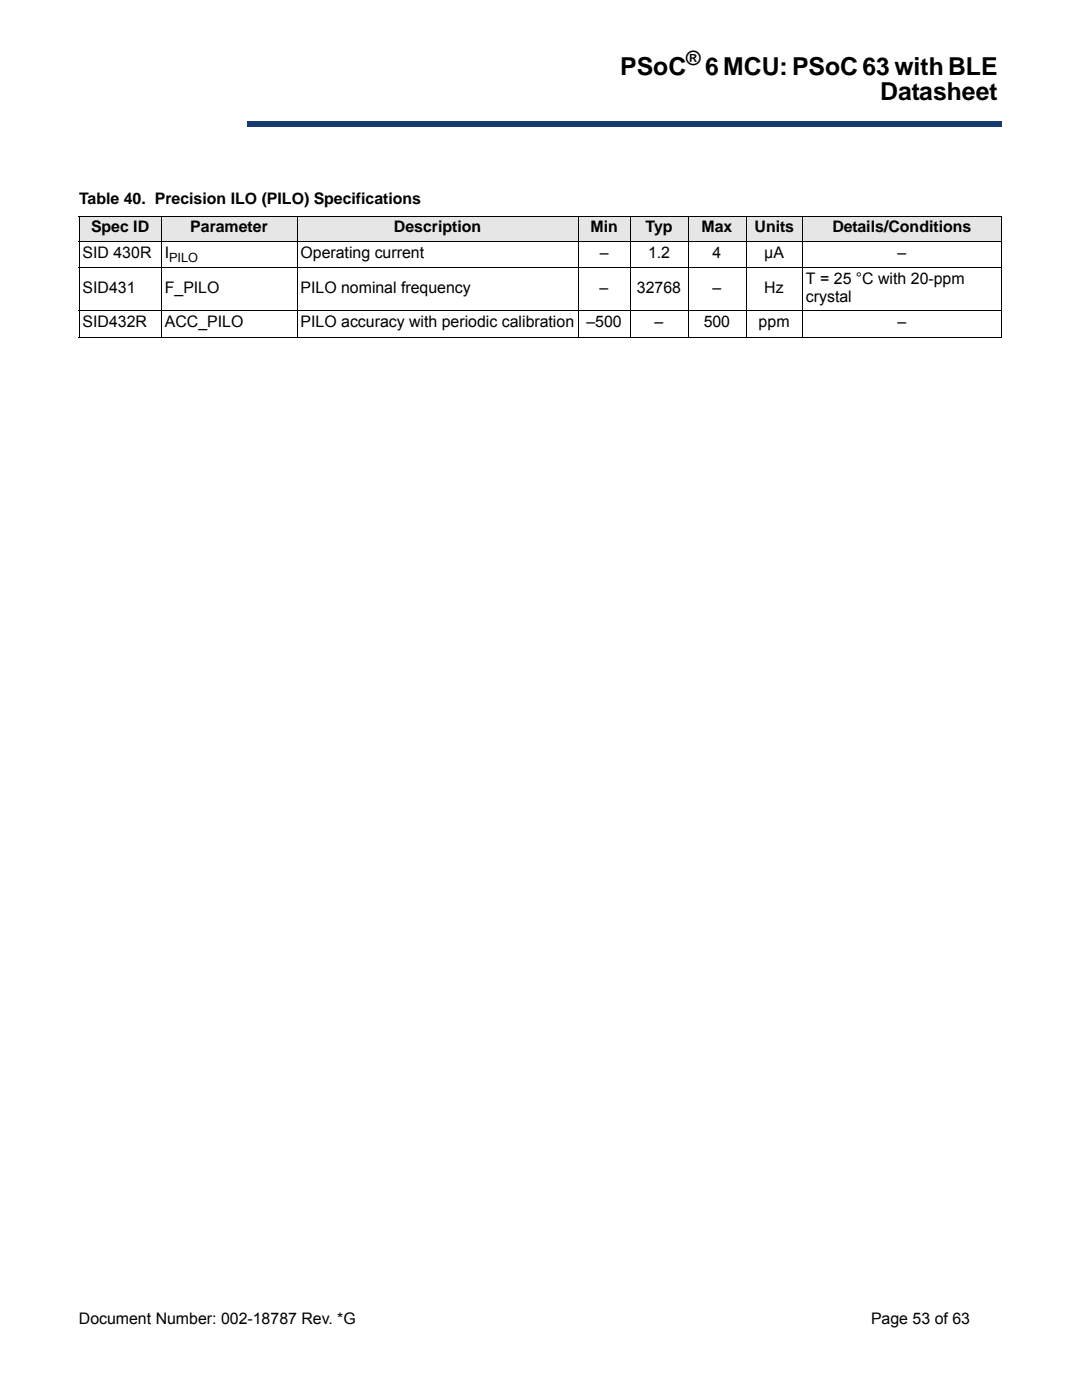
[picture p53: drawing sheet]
<svg xmlns="http://www.w3.org/2000/svg" width="216mm" height="279mm" viewBox="0 0 216 279" stroke-linecap="round" stroke-linejoin="round" font-family="sans-serif">
<defs><g id="words">
<g font-size="4.9">
<text x="123.8" y="15">PSoC</text>
<text x="140.7" y="15">6 MCU: PSoC 63 with BLE</text>
<text x="175.6" y="20">Datasheet</text>
</g>
<text font-size="3.9" x="136.9" y="13">®</text>
<g font-size="3.2">
<text x="15.8" y="40.7">Table 40. Precision ILO (PILO) Specifications</text>
<text x="18.2" y="46.4">Spec ID</text>
<text x="38" y="46.4">Parameter</text>
<text x="78.6" y="46.4">Description</text>
<text x="117.8" y="46.4">Min</text>
<text x="128.8" y="46.4">Typ</text>
<text x="140" y="46.4">Max</text>
<text x="150.6" y="46.4">Units</text>
<text x="166.1" y="46.4">Details/Conditions</text>
<text x="16.5" y="51.5">SID 430R</text>
<text x="32.9" y="51.5">I</text>
<text x="60" y="51.5">Operating current</text>
<text x="119.7" y="51.5">–</text>
<text x="129.3" y="51.5">1.2</text>
<text x="142.2" y="51.5">4</text>
<text x="152.5" y="51.5">µA</text>
<text x="179.1" y="51.5">–</text>
<text x="16.5" y="58.4">SID431</text>
<text x="32.9" y="58.4">F_PILO</text>
<text x="60" y="58.4">PILO nominal frequency</text>
<text x="119.6" y="58.4">–</text>
<text x="127.1" y="58.4">32768</text>
<text x="142.2" y="58.4">–</text>
<text x="152.5" y="58.4">Hz</text>
<text x="160.8" y="56.7">T = 25 °C with 20-ppm</text>
<text x="16.5" y="65.3">SID432R</text>
<text x="32.9" y="65.3">ACC_PILO</text>
<text x="60" y="65.3">PILO accuracy with periodic calibration</text>
<text x="117" y="65.3">–500</text>
<text x="130.6" y="65.3">–</text>
<text x="140.4" y="65.3">500</text>
<text x="151.4" y="65.3">ppm</text>
<text x="160.8" y="60.2">crystal</text>
<text x="179.1" y="65.3">–</text>
<text x="15.7" y="264.1">Document Number: 002-18787 Rev. *G</text>
<text x="173.8" y="264.1">Page 53 of 63</text>
</g>
<text font-size="2.5" x="33.7" y="52.3">PILO</text>
</g></defs>
<path d="M49.3 24.3h150.5v1h-150.5z" fill="#163b71"/>
<path d="M49.3 24.3h150.6" fill="none" stroke="#163b71" stroke-width=".2"/>
<path d="M199.7 24.3h.2v1h-.2z" fill="#163b71"/>
<path d="M49.3 25.3h150.5" fill="none" stroke="#163b71" stroke-width=".2"/>
<path d="M49.3 24.3h.1v1h-.1z" fill="#163b71"/>
<g fill="#e6e6e6">
<path d="M15.8 43.2h16.4v4.9h-16.4z"/>
<path d="M32.2 43.2h27.1v4.9h-27.1z"/>
<path d="M59.3 43.2h56.1v4.9h-56.1z"/>
<path d="M115.4 43.2h10.4v4.9h-10.4z"/>
<path d="M125.8 43.2h11.5v4.9h-11.5z"/>
<path d="M137.3 43.2h11.6v4.9h-11.6z"/>
<path d="M148.9 43.2h11.2v4.9h-11.2z"/>
<path d="M160.1 43.2h39.7v4.9h-39.7z"/>
</g>
<g fill="none" stroke="#000" stroke-width=".2">
<path d="M15.7 43.2h184.2M15.7 48.1h184.2M15.7 53.5h184.2M15.8 43.3v23.9M32.2 43.1v24.3M59.3 43.1v24.3M115.4 43.1v24.3M125.8 43.1v24.3M137.3 43.1v24.3M148.9 43.1v24.3M160.1 43.1v24.3M199.8 43.3v23.9"/>
<path d="M15.7 62h184.2M15.7 67.3h184.2"/>
</g>
<use href="#words"/>
</svg>
